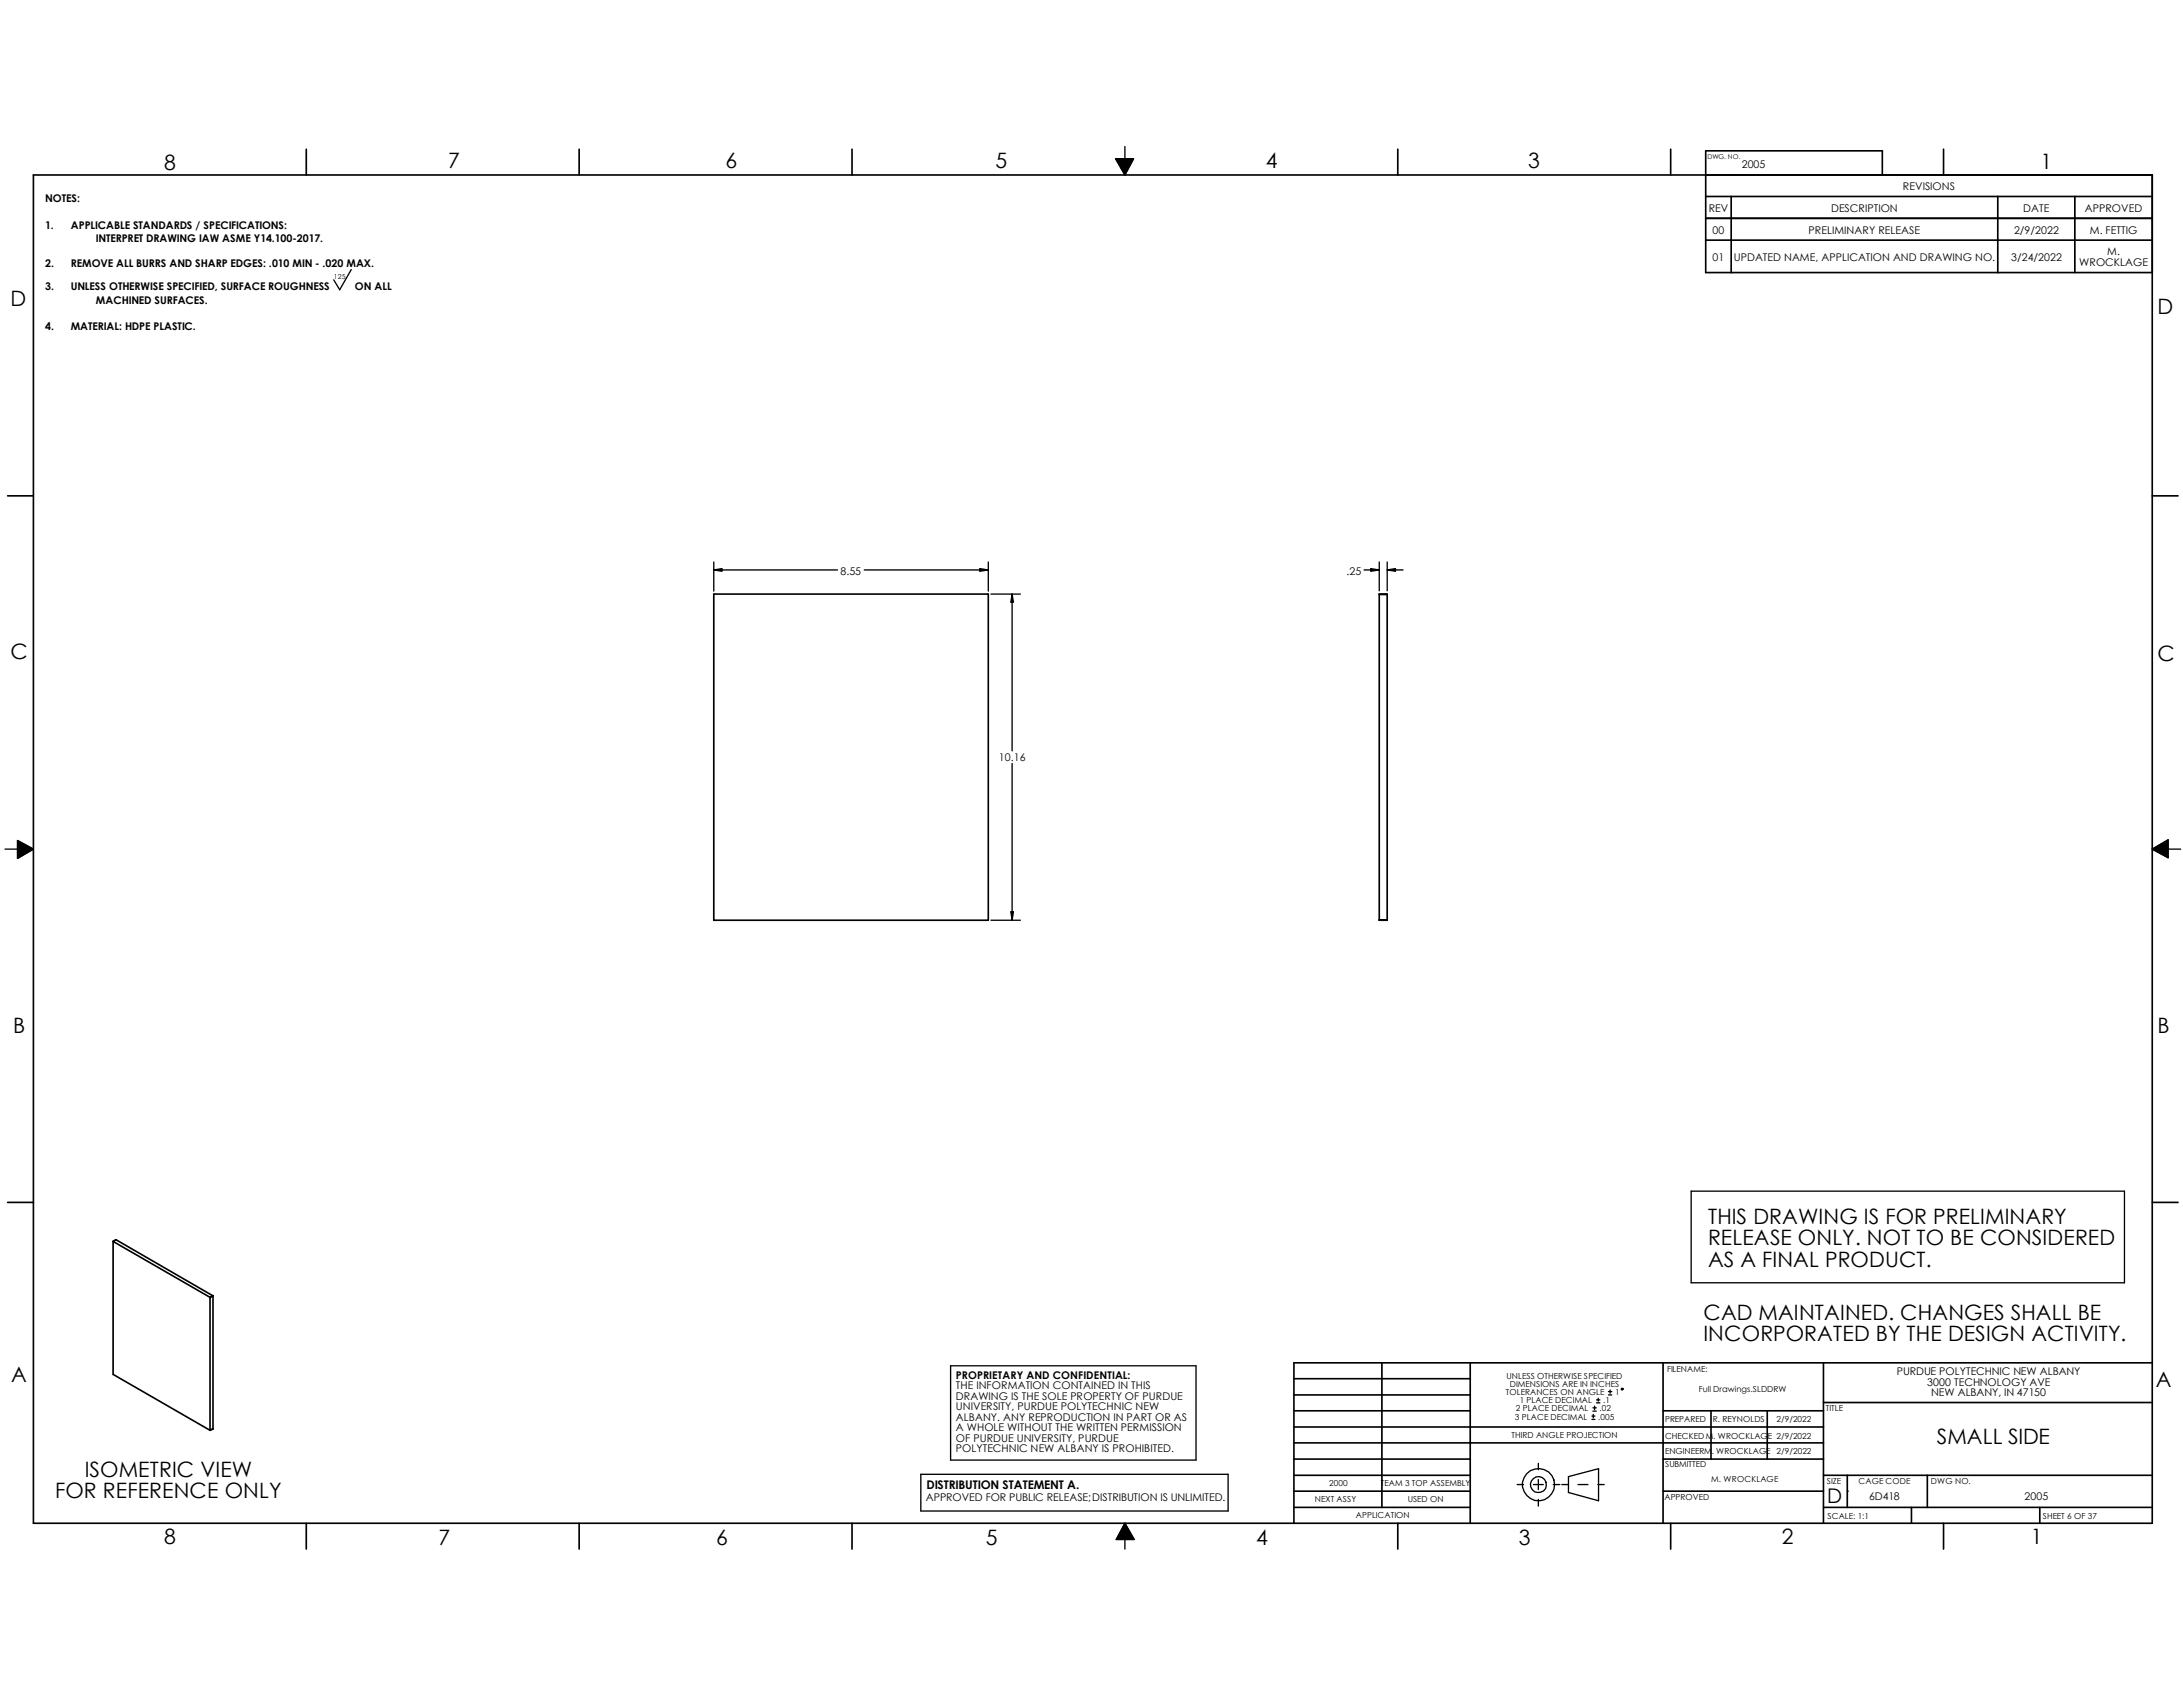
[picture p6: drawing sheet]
<svg xmlns="http://www.w3.org/2000/svg" width="279mm" height="216mm" viewBox="0 0 279 216" stroke-linecap="round" stroke-linejoin="round" font-family="sans-serif">
<defs><g id="words">
<g font-size="2.7">
<text x="21" y="21.7">8</text>
<text x="57.4" y="21.5">7</text>
<text x="92.9" y="21.5">6</text>
<text x="127.4" y="21.5">5</text>
<text x="162" y="21.5">4</text>
<text x="195.6" y="21.5">3</text>
<text x="261.2" y="21.6">1</text>
<text x="1.4" y="39.1">D</text>
<text x="276.1" y="40.1">D</text>
<text x="1.4" y="84.3">C</text>
<text x="276.1" y="84.5">C</text>
<text x="1.7" y="132.2">B</text>
<text x="276.1" y="132.2">B</text>
<text x="218.6" y="156.6">THIS DRAWING IS FOR PRELIMINARY</text>
<text x="218.6" y="159.4">RELEASE ONLY. NOT TO BE CONSIDERED</text>
<text x="218.6" y="162.1">AS A FINAL PRODUCT.</text>
<text x="218" y="168.9">CAD MAINTAINED. CHANGES SHALL BE</text>
<text x="218" y="171.6">INCORPORATED BY THE DESIGN ACTIVITY.</text>
<text x="1.4" y="176.8">A</text>
<text x="275.9" y="177.5">A</text>
<text x="247.9" y="184.8">SMALL SIDE</text>
<text x="7.1" y="191.7">FOR REFERENCE ONLY</text>
<text x="10.8" y="189">ISOMETRIC VIEW</text>
<text x="21" y="197.6">8</text>
<text x="56.1" y="197.8">7</text>
<text x="91.7" y="197.8">6</text>
<text x="126.2" y="197.8">5</text>
<text x="160.8" y="197.8">4</text>
<text x="194.4" y="197.8">3</text>
<text x="228" y="197.6">2</text>
<text x="259.9" y="197.6">1</text>
</g>
<text font-size="2.6" x="233.8" y="192.4">D</text>
<text font-size="1.5" x="118.6" y="190.6">DISTRIBUTION STATEMENT A.</text>
<g font-size="1.4">
<text x="222.9" y="21.5">2005</text>
<text x="5.8" y="25.9">NOTES:</text>
<text x="5.8" y="29.3">1.</text>
<text x="9.1" y="29.3">APPLICABLE STANDARDS / SPECIFICATIONS:</text>
<text x="218.7" y="27.1">REV</text>
<text x="219.2" y="29.9">00</text>
<text x="231.5" y="29.9">PRELIMINARY RELEASE</text>
<text x="234.4" y="27.1">DESCRIPTION</text>
<text x="243.5" y="24.3">REVISIONS</text>
<text x="257.8" y="29.9">2/9/2022</text>
<text x="259" y="27.1">DATE</text>
<text x="266.8" y="27.1">APPROVED</text>
<text x="267.5" y="29.9">M. FETTIG</text>
<text x="5.8" y="34.2">2.</text>
<text x="9.1" y="34.2">REMOVE ALL BURRS AND SHARP EDGES: .010 MIN - .020 MAX.</text>
<text x="12.3" y="31">INTERPRET DRAWING IAW ASME Y14.100-2017.</text>
<text x="219.2" y="33.4">01</text>
<text x="221.9" y="33.4">UPDATED NAME, APPLICATION AND DRAWING NO.</text>
<text x="257.4" y="33.4">3/24/2022</text>
<text x="266.1" y="34">WROCKLAGE</text>
<text x="269.7" y="32.7">M.</text>
<text x="5.8" y="37.2">3.</text>
<text x="9.1" y="37.2">UNLESS OTHERWISE SPECIFIED, SURFACE ROUGHNESS</text>
<text x="12.3" y="38.9">MACHINED SURFACES.</text>
<text x="45.4" y="37.2">ON ALL</text>
<text x="5.8" y="42.2">4.</text>
<text x="9.1" y="42.2">MATERIAL: HDPE PLASTIC.</text>
<text x="107.6" y="73.5">8.55</text>
<text x="172.3" y="73.5">.25</text>
<text x="127.8" y="97.5">10.16</text>
<text x="122.3" y="176.4">PROPRIETARY AND CONFIDENTIAL:</text>
<text x="122.3" y="177.8">THE INFORMATION CONTAINED IN THIS</text>
<text x="122.3" y="179.1">DRAWING IS THE SOLE PROPERTY OF PURDUE</text>
<text x="242.8" y="176">PURDUE POLYTECHNIC NEW ALBANY</text>
<text x="246.7" y="177.3">3000 TECHNOLOGY AVE</text>
<text x="247.2" y="178.7">NEW ALBANY, IN 47150</text>
<text x="122.3" y="180.5">UNIVERSITY, PURDUE POLYTECHNIC NEW</text>
<text x="122.3" y="181.8">ALBANY. ANY REPRODUCTION IN PART OR AS</text>
<text x="122.3" y="183.2">A WHOLE WITHOUT THE WRITTEN PERMISSION</text>
<text x="122.3" y="184.5">OF PURDUE UNIVERSITY, PURDUE</text>
<text x="122.3" y="185.9">POLYTECHNIC NEW ALBANY IS PROHIBITED.</text>
<text x="239.2" y="192">6D418</text>
<text x="259.1" y="192">2005</text>
<text x="118.5" y="192.2">APPROVED FOR PUBLIC RELEASE;DISTRIBUTION IS UNLIMITED.</text>
</g>
<g font-size="1.1">
<text x="192.7" y="178.5">TOLERANCES ON ANGLE</text>
<text x="192.8" y="176.4">UNLESS OTHERWISE SPECIFIED</text>
<text x="193.3" y="177.5">DIMENSIONS ARE IN INCHES</text>
<text x="194.5" y="179.6">1 PLACE DECIMAL</text>
<text x="205.2" y="179.6">.1</text>
<text x="206.7" y="178.5">1</text>
<text x="213.4" y="175.6">FILENAME:</text>
<text x="217.4" y="178.1">Full Drawings.SLDDRW</text>
<text x="193.5" y="184.1">THIRD ANGLE PROJECTION</text>
<text x="193.9" y="181.7">3 PLACE DECIMAL</text>
<text x="194" y="180.6">2 PLACE DECIMAL</text>
<text x="204.6" y="181.7">.005</text>
<text x="204.7" y="180.6">.02</text>
<text x="213.1" y="182">PREPARED</text>
<text x="213.1" y="184.1">CHECKED M. WROCKLAGE 2/9/2022</text>
<text x="219.2" y="182">R. REYNOLDS</text>
<text x="227.4" y="182">2/9/2022</text>
<text x="233.7" y="180.6">TITLE</text>
<text x="170.1" y="190.2">2000</text>
<text x="176.7" y="190.2">TEAM 3 TOP ASSEMBLY</text>
<text x="213" y="191.9">APPROVED</text>
<text x="213.1" y="186.1">ENGINEERM. WROCKLAGE 2/9/2022</text>
<text x="213.1" y="187.8">SUBMITTED</text>
<text x="219" y="189.7">M. WROCKLAGE</text>
<text x="233.8" y="189.9">SIZE</text>
<text x="237.9" y="189.9">CAGE CODE</text>
<text x="247.1" y="189.9">DWG NO.</text>
<text x="168.3" y="192.2">NEXT ASSY</text>
<text x="173.5" y="194.3">APPLICATION</text>
<text x="180.2" y="192.2">USED ON</text>
<text x="233.9" y="194.4">SCALE: 1:1</text>
<text x="261.5" y="194.4">SHEET 6 OF 37</text>
</g>
<text font-size=".9" x="42.7" y="35.6">125</text>
<text font-size=".8" x="218.5" y="20.4">DWG. NO.</text>
</g></defs>
<g fill="none" stroke="#000" stroke-width=".17">
<path d="M144 18.8v1.5M45 34.5l-1.5 2.6-.8-1.3M142.8 20.3h2.3l-1.1 2.1zM91.4 71.9v3.7M91.4 72.9h15.8M110.6 72.9h15.9M126.5 71.9v3.7M126.8 76h3.8M129.5 76v20.1M174.6 72.9h1.9M176.5 76.1h1M176.5 71.9v3.7"/>
<path d="M177.5 72.9h2.1M177.5 71.9v3.7M129.5 97.7v20.1M.6 108.7h1.6M2.2 107.6l2.1 1.1-2.1 1.2zM126.8 117.8h3.8M176.5 117.7h1M275.5 108.7l2-1.2v2.3zM277.5 108.7h1.6M216.5 152.4h55.4v11.8h-55.4zM121.7 174.8h31.4v12.1h-31.4zM204.1 180v.4"/>
<path d="M204.3 179.5h.5M204.3 179.2h.5M204.6 178.9v.4M205.9 178.5h.4M205.9 178.1h.4M206.1 177.9v.4M117.9 188.7h39.3v4.7h-39.3zM144 197v1.2M144 194.9l1.2 2.1h-2.3zM194.2 190h.8M196.3 190h1.2M196.9 187.3v.8"/>
<path d="M196.9 189.4v1.2M196.9 191.9v.8M198.8 190h.8M199.9 190h.8M200.7 189l3.9-1v4.1l-3.9-1.1zM202 190h1.2M203.8 181.7h.3M203.8 181.2h.3M203.9 180.6h.4M203.9 180.2h.4M203.9 181v.4M204.5 190h.8"/>
<path d="M236.4 190.8h.1"/>
<circle cx="207.6" cy="177.8" r=".12"/>
<circle cx="196.9" cy="190" r="1.02"/>
<circle cx="196.9" cy="190" r="2.07"/>
</g>
<path d="M142.8 20.3h2.3l-1.1 2.1zM91.4 72.9l1-.1v.3zM125.4 72.8l1.1 .1-1.1 .2zM129.5 76l.2 1.1h-.3zM175.4 72.8l1.1 .1-1.1 .2zM177.5 72.9l1.1-.1v.3zM2.2 107.6l2.1 1.1-2.1 1.2zM129.4 116.7h.3l-.2 1.1zM275.5 108.7l2-1.2v2.3zM144 194.9l1.2 2.1h-2.3z" fill="#000" stroke="#000" stroke-width=".17"/>
<g fill="none" stroke="#000" stroke-width=".21">
<path d="M39.2 19.1v3.3M74.1 19.1v3.3M109.1 19.1v3.3M178.9 19.1v3.3M213.8 19.1v3.3M248.8 19.1v3.3M4.3 22.4h271.2v172.5h-271.2zM218.3 25.1h57.2M218.3 27.9h57.2M218.3 30.7h57.2M221.6 25.1v9.8M240.9 22.4v-3.1h-22.6v15.6h57.2"/>
<path d="M255.7 25.1v9.8M265.6 25.1v9.8M1 63.5h3.3M91.4 76l35.1 .1-.1 41.7h-35zM176.5 76.1h1M176.5 76.1v41.6M177.5 76.1v41.6M275.5 63.5h3.3M176.5 117.7h1M1 153.9h3.3M14.5 158.9v17M14.5 158.9l12.4 7.1"/>
<path d="M14.5 158.9h.1M14.9 158.7l-.4 .2M14.9 158.7l12.3 7.1M275.5 153.9h3.3M14.5 175.9l12.4 7.1M14.5 175.9h.1M26.9 166v.1M26.9 166.1v16.9M27.2 165.8l.1 .1M27.2 165.8l-.3 .2M27.3 165.9l-.4 .2M27.3 165.9v16.9"/>
<path d="M165.6 178.5h22.6M165.6 176.4h22.6M176.9 174.4v18.5M188.2 174.4v20.5M212.9 174.4v20.5M233.4 179.5h42.1M233.4 174.4v20.5M275.5 174.4h-109.9v20.5M26.9 183h.1M27.3 182.8l-.4 .2M39.2 194.9v3.3M74.1 194.9v3.3"/>
<path d="M109.1 194.9v3.3M165.6 192.9h22.6M165.6 188.8h22.6M165.6 190.8h22.6M165.6 186.7h22.6M165.6 184.7h67.8M165.6 182.6h67.8M165.6 180.6h22.6M178.9 194.9v3.3M212.9 190.8h20.5M212.9 186.7h20.5M212.9 180.6h20.5"/>
<path d="M213.8 194.9v3.3M219 180.6v6.1M226.2 180.6v6.1M233.4 192.9h42.1M233.4 188.8h42.1M236.4 188.8v4.1M244.6 192.9v2M246.7 188.8v4.1M248.8 194.9v3.3M261.1 192.9v2"/>
</g>
<use href="#words"/>
</svg>
